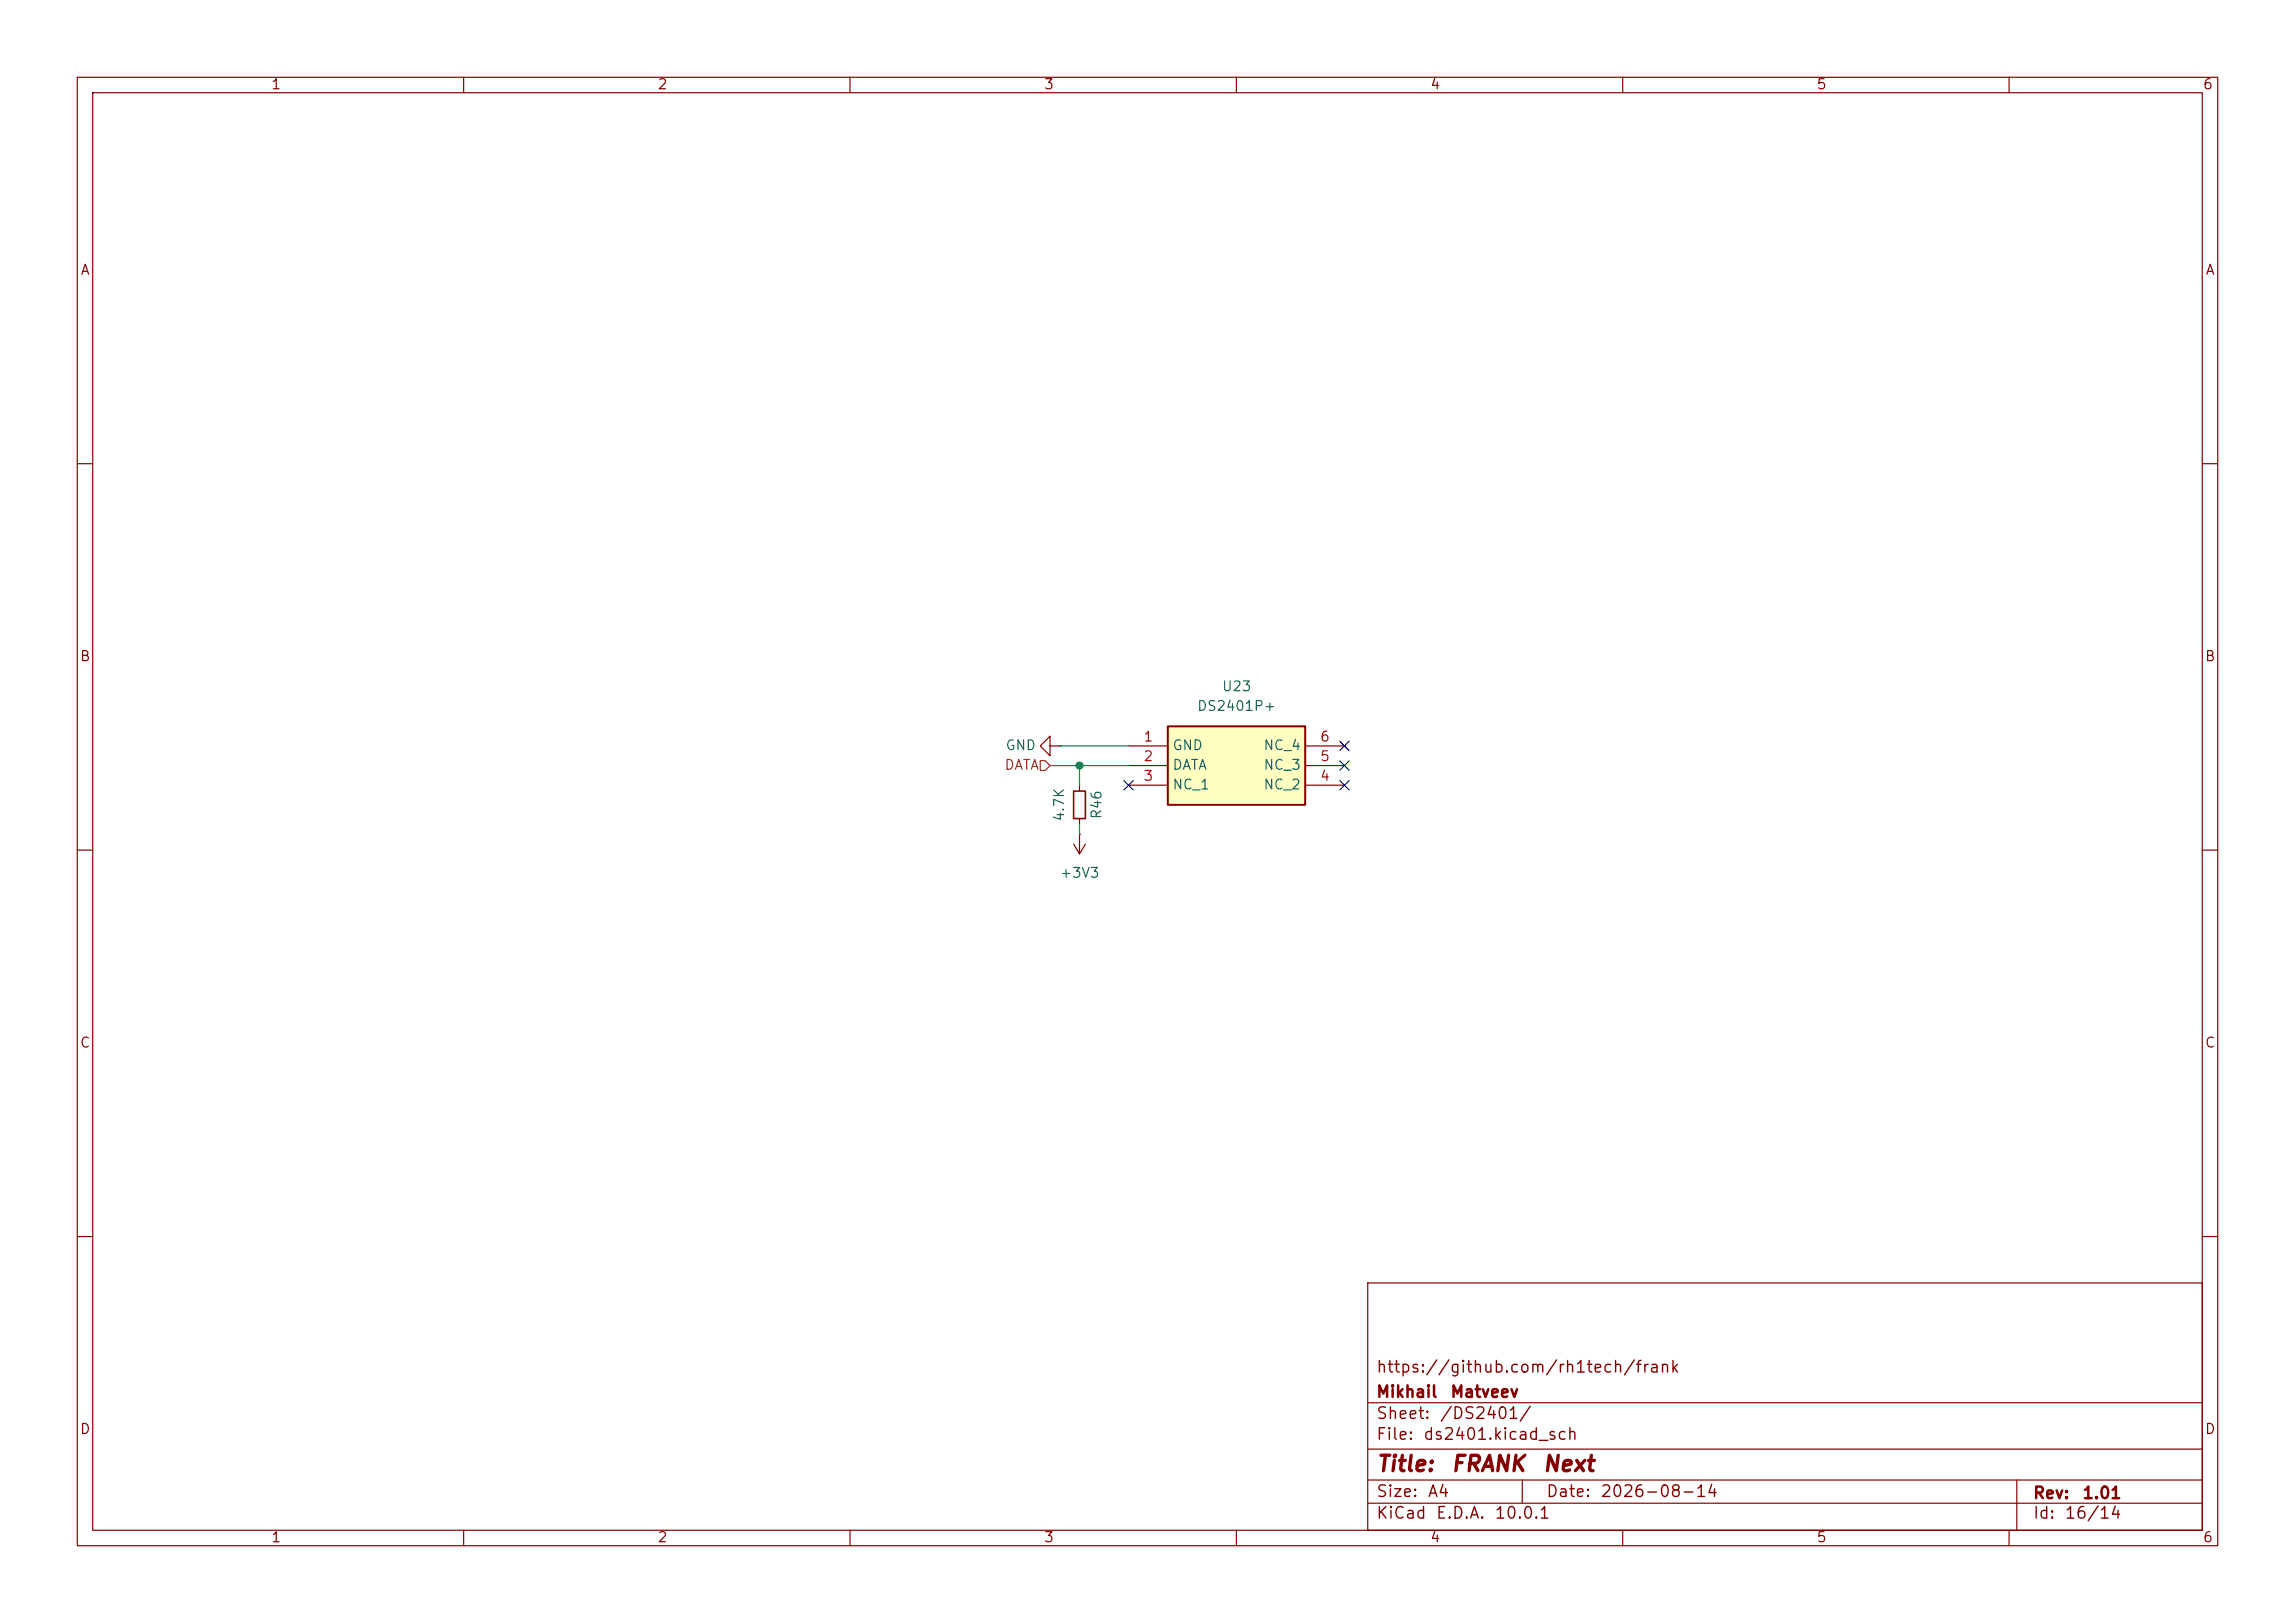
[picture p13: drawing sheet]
(kicad_sch
 (version 20260306)
 (generator "eeschema")
 (generator_version "10.0")
 (paper "A4")
 (title_block
  (title "${NAME}")
  (date "${DATE}")
  (rev "${VERSION}")
  (company "Mikhail Matveev")
  (comment 1 "https://github.com/rh1tech/frank"))
 (lib_symbols
  (symbol "FRANK:+3V3"
   (power global)
   (pin_numbers (hide yes))
   (pin_names
    (offset 0) (hide yes)) (exclude_from_sim no) (in_bom yes) (on_board yes)
   (in_pos_files yes)
   (duplicate_pin_numbers_are_jumpers no)
   (property "Reference" "#PWR" (at 0 -3.81 0) (show_name no) (do_not_autoplace no) (hide yes) (effects (font (size 1.27 1.27))))
   (property "Value" "+3V3" (at 0 3.556 0) (show_name no) (do_not_autoplace no) (effects (font (size 1.27 1.27))))
   (property "Footprint" "" (at 0 0 0) (show_name no) (do_not_autoplace no) (hide yes) (effects (font (size 1.27 1.27))))
   (property "Datasheet" "" (at 0 0 0) (show_name no) (do_not_autoplace no) (hide yes) (effects (font (size 1.27 1.27))))
   (property "Description" "Power symbol creates a global label with name \"+3V3\"" (at 0 0 0) (show_name no) (do_not_autoplace no) (hide yes) (effects (font (size 1.27 1.27))))
   (symbol "+3V3_0_1"
    (polyline (pts (xy -0.762 1.27) (xy 0 2.54)) (stroke (width 0) (type default)) (fill (type none)))
    (polyline (pts (xy 0 2.54) (xy 0.762 1.27)) (stroke (width 0) (type default)) (fill (type none)))
    (polyline (pts (xy 0 0) (xy 0 2.54)) (stroke (width 0) (type default)) (fill (type none))))
   (symbol "+3V3_1_1"
    (pin power_in line (at 0 0 90) (length 0) (name "" (effects (font (size 1.27 1.27)))) (number "1" (effects (font (size 1.27 1.27))))))
   (embedded_fonts no))
  (symbol "FRANK:DS2401P+" (exclude_from_sim no) (in_bom yes) (on_board yes)
   (in_pos_files yes)
   (duplicate_pin_numbers_are_jumpers no)
   (property "Reference" "IC" (at 24.13 7.62 0) (show_name no) (do_not_autoplace no) (effects (font (size 1.27 1.27)) (justify left top)))
   (property "Value" "DS2401P+" (at 24.13 5.08 0) (show_name no) (do_not_autoplace no) (effects (font (size 1.27 1.27)) (justify left top)))
   (property "Footprint" "FRANK:TSOC-6" (at 24.13 -94.92 0) (show_name no) (do_not_autoplace no) (hide yes) (effects (font (size 1.27 1.27)) (justify left top)))
   (property "Datasheet" "https://jlcpcb.com/api/file/downloadByFileSystemAccessId/8588913591751335936" (at 24.13 -194.92 0) (show_name no) (do_not_autoplace no) (hide yes) (effects (font (size 1.27 1.27)) (justify left top)))
   (property "Description" "Silicon Serial Number DS2401P+, Silicon Serial Number 48bit Surface Mount, 2.8  6 V, -40  +85 C, 6-Pin, TSOC" (at 0 0 0) (show_name no) (do_not_autoplace no) (hide yes) (effects (font (size 1.27 1.27))))
   (property "Height" "" (at 24.13 -394.92 0) (show_name no) (do_not_autoplace no) (hide yes) (effects (font (size 1.27 1.27)) (justify left top)))
   (property "Mouser Part Number" "700-DS2401P" (at 24.13 -494.92 0) (show_name no) (do_not_autoplace no) (hide yes) (effects (font (size 1.27 1.27)) (justify left top)))
   (property "Mouser Price/Stock" "https://www.mouser.co.uk/ProductDetail/Analog-Devices-Maxim-Integrated/DS2401P%2b?qs=0Y9aZN%252BMVCUnAYDTmvZ1Mg%3D%3D" (at 24.13 -594.92 0) (show_name no) (do_not_autoplace no) (hide yes) (effects (font (size 1.27 1.27)) (justify left top)))
   (property "Manufacturer_Name" "Analog Devices" (at 24.13 -694.92 0) (show_name no) (do_not_autoplace no) (hide yes) (effects (font (size 1.27 1.27)) (justify left top)))
   (property "Manufacturer_Part_Number" "DS2401P+" (at 24.13 -794.92 0) (show_name no) (do_not_autoplace no) (hide yes) (effects (font (size 1.27 1.27)) (justify left top)))
   (symbol "DS2401P+_1_1"
    (rectangle (start 5.08 2.54) (end 22.86 -7.62) (stroke (width 0.254) (type default)) (fill (type background)))
    (pin passive line (at 0 0 0) (length 5.08) (name "GND" (effects (font (size 1.27 1.27)))) (number "1" (effects (font (size 1.27 1.27)))))
    (pin passive line (at 0 -2.54 0) (length 5.08) (name "DATA" (effects (font (size 1.27 1.27)))) (number "2" (effects (font (size 1.27 1.27)))))
    (pin passive line (at 0 -5.08 0) (length 5.08) (name "NC_1" (effects (font (size 1.27 1.27)))) (number "3" (effects (font (size 1.27 1.27)))))
    (pin passive line (at 27.94 -5.08 180) (length 5.08) (name "NC_2" (effects (font (size 1.27 1.27)))) (number "4" (effects (font (size 1.27 1.27)))))
    (pin passive line (at 27.94 -2.54 180) (length 5.08) (name "NC_3" (effects (font (size 1.27 1.27)))) (number "5" (effects (font (size 1.27 1.27)))))
    (pin passive line (at 27.94 0 180) (length 5.08) (name "NC_4" (effects (font (size 1.27 1.27)))) (number "6" (effects (font (size 1.27 1.27))))))
   (embedded_fonts no))
  (symbol "FRANK:GND"
   (power global)
   (pin_numbers (hide yes))
   (pin_names
    (offset 0) (hide yes)) (exclude_from_sim no) (in_bom yes) (on_board yes)
   (in_pos_files yes)
   (duplicate_pin_numbers_are_jumpers no)
   (property "Reference" "#PWR" (at 0 -6.35 0) (show_name no) (do_not_autoplace no) (hide yes) (effects (font (size 1.27 1.27))))
   (property "Value" "GND" (at 0 -3.81 0) (show_name no) (do_not_autoplace no) (effects (font (size 1.27 1.27))))
   (property "Footprint" "" (at 0 0 0) (show_name no) (do_not_autoplace no) (hide yes) (effects (font (size 1.27 1.27))))
   (property "Datasheet" "" (at 0 0 0) (show_name no) (do_not_autoplace no) (hide yes) (effects (font (size 1.27 1.27))))
   (property "Description" "Power symbol creates a global label with name \"GND\" , ground" (at 0 0 0) (show_name no) (do_not_autoplace no) (hide yes) (effects (font (size 1.27 1.27))))
   (symbol "GND_0_1"
    (polyline (pts (xy 0 0) (xy 0 -1.27) (xy 1.27 -1.27) (xy 0 -2.54) (xy -1.27 -1.27) (xy 0 -1.27)) (stroke (width 0) (type default)) (fill (type none))))
   (symbol "GND_1_1"
    (pin power_in line (at 0 0 270) (length 0) (name "" (effects (font (size 1.27 1.27)))) (number "1" (effects (font (size 1.27 1.27))))))
   (embedded_fonts no))
  (symbol "FRANK:R_Small"
   (pin_numbers (hide yes))
   (pin_names
    (offset 0.254) (hide yes)) (exclude_from_sim no) (in_bom yes) (on_board yes)
   (in_pos_files yes)
   (duplicate_pin_numbers_are_jumpers no)
   (property "Reference" "R" (at 0 0 90) (show_name no) (do_not_autoplace no) (effects (font (size 1.016 1.016))))
   (property "Value" "R_Small" (at 1.778 0 90) (show_name no) (do_not_autoplace no) (effects (font (size 1.27 1.27))))
   (property "Footprint" "" (at 0 0 0) (show_name no) (do_not_autoplace no) (hide yes) (effects (font (size 1.27 1.27))))
   (property "Datasheet" "" (at 0 0 0) (show_name no) (do_not_autoplace no) (hide yes) (effects (font (size 1.27 1.27))))
   (property "Description" "Resistor, small symbol" (at 0 0 0) (show_name no) (do_not_autoplace no) (hide yes) (effects (font (size 1.27 1.27))))
   (symbol "R_Small_0_1"
    (rectangle (start -0.762 1.778) (end 0.762 -1.778) (stroke (width 0.2032) (type default)) (fill (type none))))
   (symbol "R_Small_1_1"
    (pin passive line (at 0 2.54 270) (length 0.762) (name "" (effects (font (size 1.27 1.27)))) (number "1" (effects (font (size 1.27 1.27)))))
    (pin passive line (at 0 -2.54 90) (length 0.762) (name "" (effects (font (size 1.27 1.27)))) (number "2" (effects (font (size 1.27 1.27))))))
   (embedded_fonts no)))
 (junction
  (at 139.7 99.06)
  (diameter 0)
  (color 0 0 0 0))
 (no_connect
  (at 173.99 101.6))
 (no_connect
  (at 146.05 101.6))
 (no_connect
  (at 173.99 99.06))
 (no_connect
  (at 173.99 96.52))
 (wire
  (pts (xy 139.7 101.6) (xy 139.7 99.06))
  (stroke (width 0) (type default)))
 (wire
  (pts (xy 135.89 99.06) (xy 139.7 99.06))
  (stroke (width 0) (type default)))
 (wire
  (pts (xy 139.7 99.06) (xy 146.05 99.06))
  (stroke (width 0) (type default)))
 (wire
  (pts (xy 137.16 96.52) (xy 146.05 96.52))
  (stroke (width 0) (type default)))
 (wire
  (pts (xy 139.7 107.95) (xy 139.7 106.68))
  (stroke (width 0) (type default)))
 (hierarchical_label "DATA"
  (shape input)
  (at 135.89 99.06 180)
  (effects (font (size 1.27 1.27)) (justify right)))
 (symbol
  (lib_id "FRANK:R_Small")
  (at 139.7 104.14 180)
  (unit 1)
  (body_style 1)
  (exclude_from_sim no)
  (in_bom yes)
  (on_board yes)
  (in_pos_files yes)
  (dnp no)
  (property "Reference" "R46" (at 141.986 104.14 90) (show_name no) (do_not_autoplace no) (effects (font (size 1.27 1.27))))
  (property "Value" "4.7K" (at 137.16 104.14 90) (show_name no) (do_not_autoplace no) (effects (font (size 1.27 1.27))))
  (property "Footprint" "FRANK:R_0603_1608Metric" (at 139.7 104.14 0) (hide yes) (show_name no) (do_not_autoplace no) (effects (font (size 1.27 1.27))))
  (property "Datasheet" "https://jlcpcb.com/api/file/downloadByFileSystemAccessId/8579706251506339840" (at 139.7 104.14 0) (hide yes) (show_name no) (do_not_autoplace no) (effects (font (size 1.27 1.27))))
  (property "Description" "Resistor, small symbol" (at 139.7 104.14 0) (hide yes) (show_name no) (do_not_autoplace no) (effects (font (size 1.27 1.27))))
  (property "LCSC" "C23162" (at 0 0 0) (hide yes) (show_name no) (do_not_autoplace no) (effects (font (size 1.27 1.27))))
  (property "AliExpress" "https://www.aliexpress.com/item/1005005945735199.html" (at 139.7 104.14 0) (hide yes) (show_name no) (do_not_autoplace no) (effects (font (size 1.27 1.27))))
  (property "MANUFACTURER" "" (at 139.7 104.14 0) (show_name no) (do_not_autoplace no) (effects (font (size 1.27 1.27))))
  (pin "1")
  (pin "2"))
 (symbol
  (lib_id "FRANK:GND")
  (at 137.16 96.52 270)
  (unit 1)
  (body_style 1)
  (exclude_from_sim no)
  (in_bom yes)
  (on_board yes)
  (in_pos_files yes)
  (dnp no)
  (property "Reference" "#PWR0190" (at 130.81 96.52 0) (hide yes) (show_name no) (do_not_autoplace no) (effects (font (size 1.27 1.27))))
  (property "Value" "GND" (at 132.08 96.52 90) (show_name no) (do_not_autoplace no) (effects (font (size 1.27 1.27))))
  (property "Footprint" "" (at 137.16 96.52 0) (hide yes) (show_name no) (do_not_autoplace no) (effects (font (size 1.27 1.27))))
  (property "Datasheet" "" (at 137.16 96.52 0) (hide yes) (show_name no) (do_not_autoplace no) (effects (font (size 1.27 1.27))))
  (property "Description" "Power symbol creates a global label with name \"GND\" , ground" (at 137.16 96.52 0) (hide yes) (show_name no) (do_not_autoplace no) (effects (font (size 1.27 1.27))))
  (pin "1"))
 (symbol
  (lib_id "FRANK:+3V3")
  (at 139.7 107.95 180)
  (unit 1)
  (body_style 1)
  (exclude_from_sim no)
  (in_bom yes)
  (on_board yes)
  (in_pos_files yes)
  (dnp no)
  (fields_autoplaced yes)
  (property "Reference" "#PWR0191" (at 139.7 104.14 0) (hide yes) (show_name no) (do_not_autoplace no) (effects (font (size 1.27 1.27))))
  (property "Value" "+3V3" (at 139.7 113.03 0) (show_name no) (do_not_autoplace no) (effects (font (size 1.27 1.27))))
  (property "Footprint" "" (at 139.7 107.95 0) (hide yes) (show_name no) (do_not_autoplace no) (effects (font (size 1.27 1.27))))
  (property "Datasheet" "" (at 139.7 107.95 0) (hide yes) (show_name no) (do_not_autoplace no) (effects (font (size 1.27 1.27))))
  (property "Description" "Power symbol creates a global label with name \"+3V3\"" (at 139.7 107.95 0) (hide yes) (show_name no) (do_not_autoplace no) (effects (font (size 1.27 1.27))))
  (pin "1"))
 (symbol
  (lib_id "FRANK:DS2401P+")
  (at 146.05 96.52 0)
  (unit 1)
  (body_style 1)
  (exclude_from_sim no)
  (in_bom yes)
  (on_board yes)
  (in_pos_files yes)
  (dnp no)
  (fields_autoplaced yes)
  (property "Reference" "U23" (at 160.02 88.9 0) (show_name no) (do_not_autoplace no) (effects (font (size 1.27 1.27))))
  (property "Value" "DS2401P+" (at 160.02 91.44 0) (show_name no) (do_not_autoplace no) (effects (font (size 1.27 1.27))))
  (property "Footprint" "FRANK:TSOC-6" (at 170.18 191.44 0) (hide yes) (show_name no) (do_not_autoplace no) (effects (font (size 1.27 1.27)) (justify left top)))
  (property "Datasheet" "https://jlcpcb.com/api/file/downloadByFileSystemAccessId/8588913591751335936" (at 170.18 291.44 0) (hide yes) (show_name no) (do_not_autoplace no) (effects (font (size 1.27 1.27)) (justify left top)))
  (property "Description" "Silicon Serial Number DS2401P+, Silicon Serial Number 48bit Surface Mount, 2.8  6 V, -40  +85 C, 6-Pin, TSOC" (at 146.05 96.52 0) (hide yes) (show_name no) (do_not_autoplace no) (effects (font (size 1.27 1.27))))
  (property "LCSC" "C518978" (at 0 0 0) (hide yes) (show_name no) (do_not_autoplace no) (effects (font (size 1.27 1.27))))
  (property "Height" "" (at 170.18 491.44 0) (hide yes) (show_name no) (do_not_autoplace no) (effects (font (size 1.27 1.27)) (justify left top)))
  (property "Mouser Part Number" "700-DS2401P" (at 170.18 591.44 0) (hide yes) (show_name no) (do_not_autoplace no) (effects (font (size 1.27 1.27)) (justify left top)))
  (property "Mouser Price/Stock" "https://www.mouser.co.uk/ProductDetail/Analog-Devices-Maxim-Integrated/DS2401P%2b?qs=0Y9aZN%252BMVCUnAYDTmvZ1Mg%3D%3D" (at 170.18 691.44 0) (hide yes) (show_name no) (do_not_autoplace no) (effects (font (size 1.27 1.27)) (justify left top)))
  (property "Manufacturer_Name" "Analog Devices" (at 170.18 791.44 0) (hide yes) (show_name no) (do_not_autoplace no) (effects (font (size 1.27 1.27)) (justify left top)))
  (property "Manufacturer_Part_Number" "DS2401P+" (at 170.18 891.44 0) (hide yes) (show_name no) (do_not_autoplace no) (effects (font (size 1.27 1.27)) (justify left top)))
  (pin "3")
  (pin "4")
  (pin "1")
  (pin "6")
  (pin "2")
  (pin "5")))
